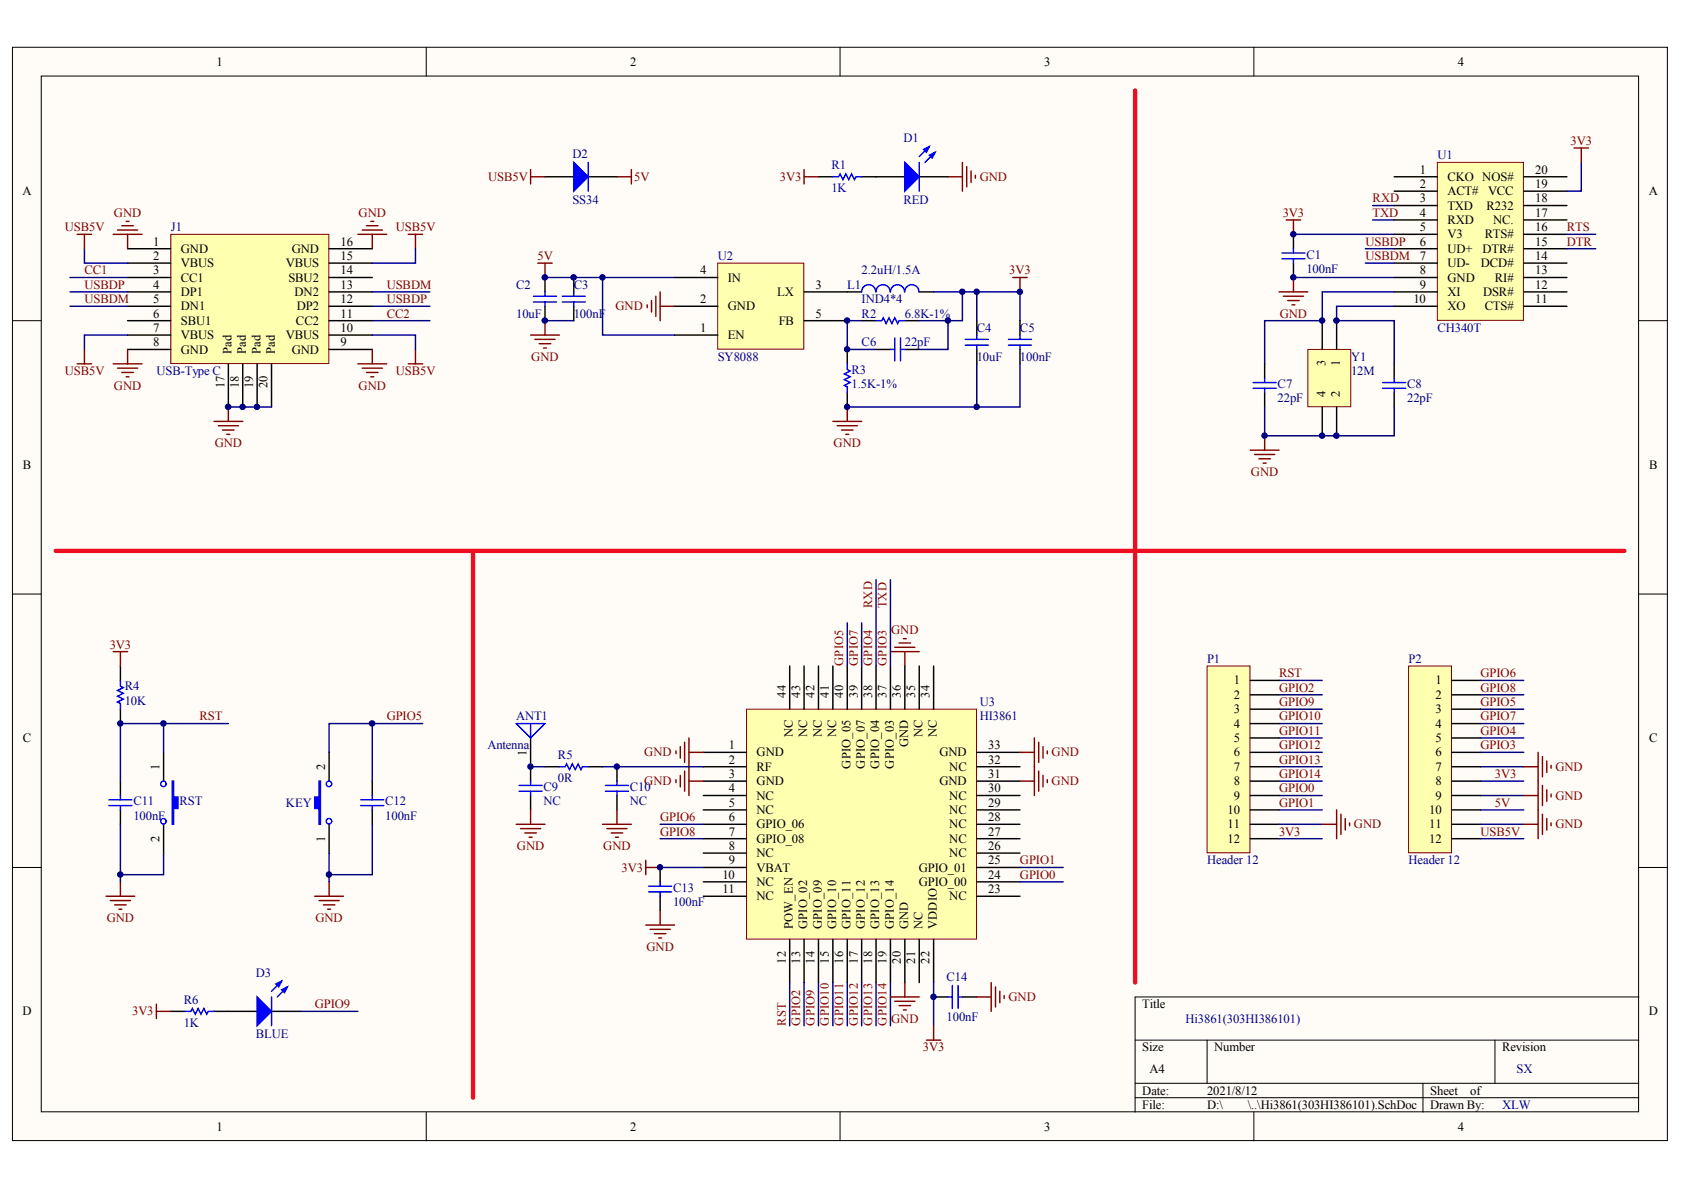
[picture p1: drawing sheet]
<svg xmlns="http://www.w3.org/2000/svg" width="297mm" height="210mm" viewBox="0 0 297 210" stroke-linecap="round" stroke-linejoin="round" font-family="sans-serif">
<defs><g id="words">
<g font-size="2.2">
<text x="38.2" y="11.6">1</text>
<text x="111.2" y="11.6">2</text>
<text x="184.2" y="11.6">3</text>
<text x="257.1" y="11.6">4</text>
<text x="3.9" y="34.4">A</text>
<text x="250.4" y="30.6">1</text>
<text x="250.4" y="33.2">2</text>
<text x="250.4" y="35.7">3</text>
<text x="255.3" y="31.9">CKO NOS#</text>
<text x="255.3" y="34.4">ACT#</text>
<text x="262.5" y="34.4">VCC</text>
<text x="270.8" y="35.7">18</text>
<text x="270.8" y="33.2">19</text>
<text x="270.8" y="30.6">20</text>
<text x="290.8" y="34.4">A</text>
<text x="250.4" y="38.2">4</text>
<text x="250.4" y="40.8">5</text>
<text x="255.3" y="37">TXD</text>
<text x="255.3" y="39.5">RXD</text>
<text x="262.2" y="37">R232</text>
<text x="263.4" y="39.5">NC.</text>
<text x="270.8" y="40.8">16</text>
<text x="270.8" y="38.2">17</text>
<text x="27" y="43.3">1</text>
<text x="27" y="45.9">2</text>
<text x="31.9" y="44.6">GND</text>
<text x="31.9" y="47.1">VBUS</text>
<text x="50.4" y="47.1">VBUS</text>
<text x="51.4" y="44.6">GND</text>
<text x="60.1" y="45.9">15</text>
<text x="60.1" y="43.3">16</text>
<text x="250.4" y="43.3">6</text>
<text x="250.4" y="45.9">7</text>
<text x="255.3" y="42.1">V3</text>
<text x="255.3" y="44.6">UD+</text>
<text x="255.3" y="47.1">UD-</text>
<text x="261.2" y="47.1">DCD#</text>
<text x="261.5" y="44.6">DTR#</text>
<text x="261.9" y="42.1">RTS#</text>
<text x="270.8" y="45.9">14</text>
<text x="270.8" y="43.3">15</text>
<text x="27" y="48.4">3</text>
<text x="27" y="50.9">4</text>
<text x="27" y="53.5">5</text>
<text x="31.9" y="49.7">CC1</text>
<text x="31.9" y="52.2">DP1</text>
<text x="50.9" y="49.7">SBU2</text>
<text x="52" y="52.2">DN2</text>
<text x="60.1" y="53.5">12</text>
<text x="60.1" y="50.9">13</text>
<text x="60.1" y="48.4">14</text>
<text x="123.5" y="53.5">2</text>
<text x="123.5" y="48.4">4</text>
<text x="128.4" y="49.7">IN</text>
<text x="137.1" y="52.2">LX</text>
<text x="143.9" y="50.9">3</text>
<text x="249.3" y="53.5">10</text>
<text x="250.4" y="48.4">8</text>
<text x="250.4" y="50.9">9</text>
<text x="255.3" y="49.7">GND</text>
<text x="255.3" y="52.2">XI</text>
<text x="261.6" y="52.2">DSR#</text>
<text x="263.7" y="49.7">RI#</text>
<text x="270.8" y="53.5">11</text>
<text x="270.8" y="50.9">12</text>
<text x="270.8" y="48.4">13</text>
<text x="27" y="56">6</text>
<text x="27" y="58.6">7</text>
<text x="31.9" y="54.7">DN1</text>
<text x="31.9" y="57.3">SBU1</text>
<text x="31.9" y="59.8">VBUS</text>
<text x="50.4" y="59.8">VBUS</text>
<text x="52.2" y="57.3">CC2</text>
<text x="52.3" y="54.7">DP2</text>
<text x="60.1" y="58.6">10</text>
<text x="60.1" y="56">11</text>
<text x="123.5" y="58.6">1</text>
<text x="128.4" y="59.8">EN</text>
<text x="128.4" y="54.7">GND</text>
<text x="137.4" y="57.3">FB</text>
<text x="143.9" y="56">5</text>
<text x="255.3" y="54.7">XO</text>
<text x="261.9" y="54.7">CTS#</text>
<text x="27" y="61.1">8</text>
<text x="31.9" y="62.4">GND</text>
<text x="40.8" y="62.4" transform="rotate(-90 40.8 62.4)">Pad</text>
<text x="43.4" y="62.4" transform="rotate(-90 43.4 62.4)">Pad</text>
<text x="45.9" y="62.4" transform="rotate(-90 45.9 62.4)">Pad</text>
<text x="48.5" y="62.4" transform="rotate(-90 48.5 62.4)">Pad</text>
<text x="51.4" y="62.4">GND</text>
<text x="60.1" y="61.1">9</text>
<text x="233.8" y="64.6" transform="rotate(-90 233.8 64.6)">3</text>
<text x="236.3" y="64.6" transform="rotate(-90 236.3 64.6)">1</text>
<text x="39.6" y="68.5" transform="rotate(-90 39.6 68.5)">17</text>
<text x="42.1" y="68.5" transform="rotate(-90 42.1 68.5)">18</text>
<text x="44.7" y="68.5" transform="rotate(-90 44.7 68.5)">19</text>
<text x="47.2" y="68.5" transform="rotate(-90 47.2 68.5)">20</text>
<text x="233.8" y="70" transform="rotate(-90 233.8 70)">4</text>
<text x="236.3" y="70" transform="rotate(-90 236.3 70)">2</text>
<text x="4" y="82.7">B</text>
<text x="290.9" y="82.7">B</text>
<text x="138.6" y="123.1" transform="rotate(-90 138.6 123.1)">44</text>
<text x="141.1" y="123.1" transform="rotate(-90 141.1 123.1)">43</text>
<text x="143.7" y="123.1" transform="rotate(-90 143.7 123.1)">42</text>
<text x="146.2" y="123.1" transform="rotate(-90 146.2 123.1)">41</text>
<text x="148.7" y="123.1" transform="rotate(-90 148.7 123.1)">40</text>
<text x="151.3" y="123.1" transform="rotate(-90 151.3 123.1)">39</text>
<text x="153.8" y="123.1" transform="rotate(-90 153.8 123.1)">38</text>
<text x="156.4" y="123.1" transform="rotate(-90 156.4 123.1)">37</text>
<text x="158.9" y="123.1" transform="rotate(-90 158.9 123.1)">36</text>
<text x="161.4" y="123.1" transform="rotate(-90 161.4 123.1)">35</text>
<text x="164" y="123.1" transform="rotate(-90 164 123.1)">34</text>
<text x="217.7" y="120.7">1</text>
<text x="217.7" y="123.3">2</text>
<text x="217.7" y="125.8">3</text>
<text x="253.2" y="120.7">1</text>
<text x="253.2" y="123.3">2</text>
<text x="253.2" y="125.8">3</text>
<text x="4" y="130.9">C</text>
<text x="139.9" y="130" transform="rotate(-90 139.9 130)">NC</text>
<text x="142.4" y="130" transform="rotate(-90 142.4 130)">NC</text>
<text x="144.9" y="130" transform="rotate(-90 144.9 130)">NC</text>
<text x="147.5" y="130" transform="rotate(-90 147.5 130)">NC</text>
<text x="160.2" y="131.8" transform="rotate(-90 160.2 131.8)">GND</text>
<text x="162.7" y="130" transform="rotate(-90 162.7 130)">NC</text>
<text x="165.3" y="130" transform="rotate(-90 165.3 130)">NC</text>
<text x="217.7" y="128.4">4</text>
<text x="217.7" y="130.9">5</text>
<text x="253.2" y="128.4">4</text>
<text x="253.2" y="130.9">5</text>
<text x="290.9" y="130.9">C</text>
<text x="28.2" y="135.8" transform="rotate(-90 28.2 135.8)">1</text>
<text x="57.4" y="135.8" transform="rotate(-90 57.4 135.8)">2</text>
<text x="92.9" y="133.3" transform="rotate(-90 92.9 133.3)">1</text>
<text x="128.6" y="132.2">1</text>
<text x="128.6" y="134.7">2</text>
<text x="128.6" y="137.2">3</text>
<text x="133.5" y="133.4">GND</text>
<text x="133.5" y="136">RF</text>
<text x="150" y="135.6" transform="rotate(-90 150 135.6)">GPIO_05</text>
<text x="152.6" y="135.6" transform="rotate(-90 152.6 135.6)">GPIO_07</text>
<text x="155.1" y="135.6" transform="rotate(-90 155.1 135.6)">GPIO_04</text>
<text x="157.6" y="135.6" transform="rotate(-90 157.6 135.6)">GPIO_03</text>
<text x="165.7" y="133.4">GND</text>
<text x="167.4" y="136">NC</text>
<text x="174.3" y="137.2">31</text>
<text x="174.3" y="134.7">32</text>
<text x="174.3" y="132.2">33</text>
<text x="217.7" y="133.4">6</text>
<text x="217.7" y="136">7</text>
<text x="253.2" y="133.4">6</text>
<text x="253.2" y="136">7</text>
<text x="128.6" y="139.8">4</text>
<text x="128.6" y="142.3">5</text>
<text x="133.5" y="138.5">GND</text>
<text x="133.5" y="141">NC</text>
<text x="133.5" y="143.6">NC</text>
<text x="165.7" y="138.5">GND</text>
<text x="167.4" y="143.6">NC</text>
<text x="167.4" y="141">NC</text>
<text x="174.3" y="142.3">29</text>
<text x="174.3" y="139.8">30</text>
<text x="216.5" y="143.6">10</text>
<text x="217.7" y="138.5">8</text>
<text x="217.7" y="141">9</text>
<text x="252.1" y="143.6">10</text>
<text x="253.2" y="138.5">8</text>
<text x="253.2" y="141">9</text>
<text x="28.2" y="148.6" transform="rotate(-90 28.2 148.6)">2</text>
<text x="57.4" y="148.6" transform="rotate(-90 57.4 148.6)">1</text>
<text x="128.6" y="144.8">6</text>
<text x="128.6" y="147.4">7</text>
<text x="128.6" y="149.9">8</text>
<text x="133.5" y="146.1">GPIO_06</text>
<text x="133.5" y="148.7">GPIO_08</text>
<text x="167.4" y="148.7">NC</text>
<text x="167.4" y="146.1">NC</text>
<text x="174.3" y="149.9">26</text>
<text x="174.3" y="147.4">27</text>
<text x="174.3" y="144.8">28</text>
<text x="216.5" y="146.1">11</text>
<text x="216.5" y="148.7">12</text>
<text x="252.1" y="146.1">11</text>
<text x="252.1" y="148.7">12</text>
<text x="127.4" y="155">10</text>
<text x="128.6" y="152.5">9</text>
<text x="133.5" y="151.2">NC</text>
<text x="133.5" y="153.7">VBAT</text>
<text x="162.1" y="153.7">GPIO_01</text>
<text x="167.4" y="151.2">NC</text>
<text x="174.3" y="155">24</text>
<text x="174.3" y="152.5">25</text>
<text x="127.4" y="157.5">11</text>
<text x="133.5" y="156.3">NC</text>
<text x="133.5" y="158.8">NC</text>
<text x="162.1" y="156.3">GPIO_00</text>
<text x="167.4" y="158.8">NC</text>
<text x="174.3" y="157.5">23</text>
<text x="139.9" y="163.9" transform="rotate(-90 139.9 163.9)">POW_EN</text>
<text x="142.4" y="163.9" transform="rotate(-90 142.4 163.9)">GPIO_02</text>
<text x="144.9" y="163.9" transform="rotate(-90 144.9 163.9)">GPIO_09</text>
<text x="147.5" y="163.9" transform="rotate(-90 147.5 163.9)">GPIO_10</text>
<text x="150" y="163.9" transform="rotate(-90 150 163.9)">GPIO_11</text>
<text x="152.6" y="163.9" transform="rotate(-90 152.6 163.9)">GPIO_12</text>
<text x="155.1" y="163.9" transform="rotate(-90 155.1 163.9)">GPIO_13</text>
<text x="157.6" y="163.9" transform="rotate(-90 157.6 163.9)">GPIO_14</text>
<text x="160.2" y="163.9" transform="rotate(-90 160.2 163.9)">GND</text>
<text x="162.7" y="163.9" transform="rotate(-90 162.7 163.9)">NC</text>
<text x="165.3" y="163.9" transform="rotate(-90 165.3 163.9)">VDDIO</text>
<text x="138.6" y="170" transform="rotate(-90 138.6 170)">12</text>
<text x="141.1" y="170" transform="rotate(-90 141.1 170)">13</text>
<text x="143.7" y="170" transform="rotate(-90 143.7 170)">14</text>
<text x="146.2" y="170" transform="rotate(-90 146.2 170)">15</text>
<text x="148.7" y="170" transform="rotate(-90 148.7 170)">16</text>
<text x="151.3" y="170" transform="rotate(-90 151.3 170)">17</text>
<text x="153.8" y="170" transform="rotate(-90 153.8 170)">18</text>
<text x="156.4" y="170" transform="rotate(-90 156.4 170)">19</text>
<text x="158.9" y="170" transform="rotate(-90 158.9 170)">20</text>
<text x="161.4" y="170" transform="rotate(-90 161.4 170)">21</text>
<text x="164" y="170" transform="rotate(-90 164 170)">22</text>
<text x="3.9" y="179.1">D</text>
<text x="201.5" y="177.8">Title</text>
<text x="290.8" y="179.1">D</text>
<text x="201.5" y="185.5">Size</text>
<text x="214.2" y="185.5">Number</text>
<text x="265" y="185.5">Revision</text>
<text x="202.8" y="189.3">A4</text>
<text x="201.5" y="193.1">Date:</text>
<text x="201.5" y="195.6">File:</text>
<text x="212.9" y="193.1">2021/8/12</text>
<text x="212.9" y="195.6">D:\</text>
<text x="220.1" y="195.6">\..\Hi3861(303HI386101).SchDoc</text>
<text x="252.3" y="193.1">Sheet</text>
<text x="252.3" y="195.6">Drawn By:</text>
<text x="259.3" y="193.1">of</text>
<text x="38.2" y="199.4">1</text>
<text x="111.2" y="199.4">2</text>
<text x="184.2" y="199.4">3</text>
<text x="257.1" y="199.4">4</text>
</g>
<g font-size="2.2" fill="#000080">
<text x="101" y="27.8">D2</text>
<text x="146.7" y="29.9">R1</text>
<text x="159.3" y="25">D1</text>
<text x="253.5" y="28.1">U1</text>
<text x="101" y="36">SS34</text>
<text x="146.7" y="33.9">1K</text>
<text x="159.3" y="36">RED</text>
<text x="30.1" y="40.8">J1</text>
<text x="126.6" y="45.9">U2</text>
<text x="230.4" y="45.6">C1</text>
<text x="91.1" y="50.9">C2</text>
<text x="101.2" y="50.9">C3</text>
<text x="149.4" y="50.9">L1</text>
<text x="152" y="53.5">IND4*4</text>
<text x="152" y="48.4">2.2uH/1.5A</text>
<text x="230.4" y="48.1">100nF</text>
<text x="91.1" y="56">10uF</text>
<text x="101.2" y="56">100nF</text>
<text x="152" y="56">R2</text>
<text x="159.6" y="56">6.8K-1%</text>
<text x="172.3" y="58.6">C4</text>
<text x="179.9" y="58.6">C5</text>
<text x="253.5" y="58.6">CH340T</text>
<text x="126.6" y="63.6">SY8088</text>
<text x="150.2" y="65.9">R3</text>
<text x="152" y="61.1">C6</text>
<text x="159.6" y="61.1">22pF</text>
<text x="172.3" y="63.6">10uF</text>
<text x="179.9" y="63.6">100nF</text>
<text x="238.3" y="63.6">Y1</text>
<text x="27.6" y="66.2">USB-Type C</text>
<text x="150.2" y="68.5">1.5K-1%</text>
<text x="225.4" y="68.5">C7</text>
<text x="225.4" y="71">22pF</text>
<text x="238.3" y="66.2">12M</text>
<text x="248.2" y="68.5">C8</text>
<text x="248.2" y="71">22pF</text>
<text x="212.9" y="116.9">P1</text>
<text x="248.5" y="116.9">P2</text>
<text x="22" y="121.8">R4</text>
<text x="22" y="124.3">10K</text>
<text x="172.8" y="124.5">U3</text>
<text x="91.1" y="127.1">ANT1</text>
<text x="172.8" y="127.1">HI3861</text>
<text x="86" y="132.2">Antenna</text>
<text x="98.4" y="133.9">R5</text>
<text x="98.4" y="138">0R</text>
<text x="23.5" y="142.1">C11</text>
<text x="31.6" y="142.1">RST</text>
<text x="50.4" y="142.3">KEY</text>
<text x="68" y="142.1">C12</text>
<text x="95.9" y="139.5">C9</text>
<text x="95.9" y="142.1">NC</text>
<text x="111.1" y="139.5">C10</text>
<text x="111.1" y="142.1">NC</text>
<text x="23.5" y="144.6">100nF</text>
<text x="68" y="144.6">100nF</text>
<text x="212.9" y="152.5">Header 12</text>
<text x="248.5" y="152.5">Header 12</text>
<text x="118.7" y="157.3">C13</text>
<text x="118.7" y="159.8">100nF</text>
<text x="45.1" y="172.3">D3</text>
<text x="167" y="173">C14</text>
<text x="32.4" y="177.1">R6</text>
<text x="32.4" y="181.1">1K</text>
<text x="45.1" y="183.2">BLUE</text>
<text x="167" y="180.1">100nF</text>
<text x="209.1" y="180.4">Hi3861(303HI386101)</text>
<text x="267.5" y="189.3">SX</text>
<text x="265" y="195.6">XLW</text>
</g>
<g font-size="2.2" fill="#800000">
<text x="277" y="25.6">3V3</text>
<text x="86.1" y="31.9">USB5V</text>
<text x="111.9" y="31.9">5V</text>
<text x="137.6" y="31.9">3V3</text>
<text x="172.8" y="31.9">GND</text>
<text x="242.1" y="35.7">RXD</text>
<text x="11.4" y="40.8">USB5V</text>
<text x="20.1" y="38.2">GND</text>
<text x="63.3" y="38.2">GND</text>
<text x="69.8" y="40.8">USB5V</text>
<text x="226.3" y="38.2">3V3</text>
<text x="242.1" y="38.2">TXD</text>
<text x="276.4" y="40.8">RTS</text>
<text x="94.8" y="45.9">5V</text>
<text x="240.8" y="43.3">USBDP</text>
<text x="240.8" y="45.9">USBDM</text>
<text x="276.4" y="43.3">DTR</text>
<text x="14.9" y="48.4">CC1</text>
<text x="14.9" y="50.9">USBDP</text>
<text x="14.9" y="53.5">USBDM</text>
<text x="68.2" y="50.9">USBDM</text>
<text x="68.2" y="53.5">USBDP</text>
<text x="178" y="48.4">3V3</text>
<text x="68.2" y="56">CC2</text>
<text x="108.6" y="54.7">GND</text>
<text x="225.7" y="56">GND</text>
<text x="93.7" y="63.6">GND</text>
<text x="11.4" y="66.2">USB5V</text>
<text x="20.1" y="68.7">GND</text>
<text x="63.3" y="68.7">GND</text>
<text x="69.8" y="66.2">USB5V</text>
<text x="37.9" y="78.9">GND</text>
<text x="147" y="78.9">GND</text>
<text x="220.7" y="83.9">GND</text>
<text x="153.8" y="107.3" transform="rotate(-90 153.8 107.3)">RXD</text>
<text x="156.4" y="107.3" transform="rotate(-90 156.4 107.3)">TXD</text>
<text x="157.2" y="111.9">GND</text>
<text x="19.4" y="114.4">3V3</text>
<text x="148.7" y="117.5" transform="rotate(-90 148.7 117.5)">GPIO5</text>
<text x="151.3" y="117.5" transform="rotate(-90 151.3 117.5)">GPIO7</text>
<text x="153.8" y="117.5" transform="rotate(-90 153.8 117.5)">GPIO4</text>
<text x="156.4" y="117.5" transform="rotate(-90 156.4 117.5)">GPIO3</text>
<text x="225.6" y="119.5">RST</text>
<text x="261.2" y="119.5">GPIO6</text>
<text x="225.6" y="122">GPIO2</text>
<text x="225.6" y="124.5">GPIO9</text>
<text x="261.2" y="124.5">GPIO5</text>
<text x="261.2" y="122">GPIO8</text>
<text x="35.2" y="127.1">RST</text>
<text x="68.2" y="127.1">GPIO5</text>
<text x="225.6" y="127.1">GPIO10</text>
<text x="225.6" y="129.6">GPIO11</text>
<text x="261.2" y="127.1">GPIO7</text>
<text x="261.2" y="129.6">GPIO4</text>
<text x="113.6" y="133.4">GND</text>
<text x="185.5" y="133.4">GND</text>
<text x="225.6" y="132.2">GPIO12</text>
<text x="225.6" y="134.7">GPIO13</text>
<text x="225.6" y="137.2">GPIO14</text>
<text x="261.2" y="132.2">GPIO3</text>
<text x="263.7" y="137.2">3V3</text>
<text x="274.4" y="136">GND</text>
<text x="113.6" y="138.5">GND</text>
<text x="185.5" y="138.5">GND</text>
<text x="225.6" y="139.8">GPIO0</text>
<text x="225.6" y="142.3">GPIO1</text>
<text x="263.7" y="142.3">5V</text>
<text x="274.4" y="141">GND</text>
<text x="91.2" y="149.9">GND</text>
<text x="106.4" y="149.9">GND</text>
<text x="116.4" y="144.8">GPIO6</text>
<text x="116.4" y="147.4">GPIO8</text>
<text x="225.6" y="147.4">3V3</text>
<text x="238.8" y="146.1">GND</text>
<text x="261.2" y="147.4">USB5V</text>
<text x="274.4" y="146.1">GND</text>
<text x="109.6" y="153.7">3V3</text>
<text x="179.9" y="155">GPIO0</text>
<text x="179.9" y="152.5">GPIO1</text>
<text x="18.8" y="162.6">GND</text>
<text x="55.6" y="162.6">GND</text>
<text x="114" y="167.7">GND</text>
<text x="23.3" y="179.1">3V3</text>
<text x="55.5" y="177.8">GPIO9</text>
<text x="177.9" y="176.6">GND</text>
<text x="138.6" y="180.9" transform="rotate(-90 138.6 180.9)">RST</text>
<text x="141.1" y="180.9" transform="rotate(-90 141.1 180.9)">GPIO2</text>
<text x="143.7" y="180.9" transform="rotate(-90 143.7 180.9)">GPIO9</text>
<text x="146.2" y="180.9" transform="rotate(-90 146.2 180.9)">GPIO10</text>
<text x="148.7" y="180.9" transform="rotate(-90 148.7 180.9)">GPIO11</text>
<text x="151.3" y="180.9" transform="rotate(-90 151.3 180.9)">GPIO12</text>
<text x="153.8" y="180.9" transform="rotate(-90 153.8 180.9)">GPIO13</text>
<text x="156.4" y="180.9" transform="rotate(-90 156.4 180.9)">GPIO14</text>
<text x="157.2" y="180.4">GND</text>
<text x="162.8" y="185.5">3V3</text>
</g>
</g></defs>
<g fill="#fffcf8" stroke="#000" stroke-width=".18">
<path d="M2.2 8.3h291.9v192.9h-291.9z"/>
<path d="M7.3 13.4h281.7v182.7h-281.7z"/>
</g>
<g fill="none" stroke="#000" stroke-width=".18">
<path d="M75.2 8.3v5.1M148.2 8.3v5.1M221.2 8.3v5.1M2.2 56.6h5.1M289.1 56.6h5.1M2.2 104.8h5.1M289.1 104.8h5.1M2.2 153h5.1M289.1 153h5.1M289.1 175.9h-88.9v20.3M75.2 196.2v5M148.2 196.2v5"/>
<path d="M200.2 183.5h88.9M200.2 191.1h88.9M200.2 193.6h88.9M212.9 183.5v7.6M221.2 196.2v5M251 191.1v5.1M263.7 183.5v7.6"/>
</g>
<path d="M242.1 36.3h3.8M242.1 38.8h3.8" fill="none" stroke="#000080" stroke-width=".25"/>
<path d="M223.1 64.2v2.5M223.1 69.3v2.5M245.9 64.2v2.5M245.9 69.3v2.5" fill="none" stroke="#000" stroke-width=".25"/>
<path d="M221 67.5h4.1M221 68.5h4.1M223.1 66.7v.8M223.1 68.5v.8M243.9 67.5h4.1M243.9 68.5h4.1M245.9 66.7v.8M245.9 68.5v.8" fill="none" stroke="#00f" stroke-width=".25"/>
<path d="M253.5 28.6h15.2v27.9h-15.2z" fill="#ffffb0" stroke="#800000" stroke-width=".18"/>
<g fill="none" stroke="#000" stroke-width=".25">
<path d="M245.9 31.2h7.6M245.9 33.7h7.6M245.9 36.3h7.6M245.9 38.8h7.6M268.8 31.2h7.6M268.8 33.7h7.6M268.8 36.3h7.6M268.8 38.8h7.6M228.1 41.3v2.6M228.1 46.4v2.5M245.9 41.3h7.6M245.9 43.9h7.6"/>
<path d="M245.9 46.4h7.6M245.9 48.9h7.6M245.9 51.5h7.6M245.9 54h7.6M268.8 41.3h7.6M268.8 43.9h7.6M268.8 46.4h7.6M268.8 48.9h7.6M268.8 51.5h7.6M268.8 54h7.6"/>
</g>
<path d="M225.6 51.5h5.1M226.4 52.2h3.5M227.1 53h2.1M227.9 53.8h.5M228.1 48.9v2.6M220.5 79.4h5.1M223.1 76.9v2.5M221.3 80.2h3.5M222.1 80.9h2M222.8 81.7h.5" fill="none" stroke="#800000" stroke-width=".25"/>
<path d="M226.1 45.6h4.1M226.1 44.6h4.1M228.1 43.9v.7M228.1 45.6v.8" fill="none" stroke="#00f" stroke-width=".25"/>
<path d="M278.9 28.6v5.1h-2.5M228.1 41.3h17.8" fill="none" stroke="#000080" stroke-width=".25"/>
<path d="M230.7 61.6h7.6v10.1h-7.6z" fill="#ffffb0" stroke="#800000" stroke-width=".18"/>
<g fill="none" stroke="#000" stroke-width=".25">
<path d="M233.2 56.6v5M235.8 56.6v5M233.2 71.8v5.1M235.8 71.8v5.1M21.2 117.5v2.5M21.2 125.1v2.5M21.2 137.8v2.5M28.9 132.7v5.1M58.1 132.7v5.1M65.7 137.8v2.5M21.2 142.9v2.5M28.9 145.4v5.1"/>
<path d="M58.1 145.4v5.1M65.7 142.9v2.5"/>
</g>
<g fill="none" stroke="#000080" stroke-width=".25">
<path d="M228.1 48.9h17.8M245.9 54h-10.1v2.6h10.1v7.6M245.9 51.5h-12.7v5.1h-10.1v7.6M276.4 41.3h5.1M276.4 43.9h5.1M223.1 71.8v5.1h22.8v-5.1M28.9 127.6v5.1M40.3 127.6h-19.1v10.2M65.7 127.6v10.2M74.6 127.6h-16.5v5.1M21.2 145.4v10.2M28.9 150.5v3.8h-7.7"/>
<path d="M58.1 150.5v5.1M65.7 145.4v8.9h-7.6"/>
</g>
<g fill="none" stroke="#800000" stroke-width=".25">
<path d="M277.7 26.1h2.5M278.9 26.1v2.5M20 114.9h2.5M21.2 114.9v2.6M18.7 158.1h5.1M19.5 158.8h3.5M20.2 159.6h2.1M21.2 155.6v2.5M55.5 158.1h5.1M56.3 158.8h3.5M57 159.6h2.1M58.1 155.6v2.5"/>
<path d="M21 160.4h.5M57.8 160.4h.5"/>
</g>
<g fill="#00f" stroke="#00f" stroke-width=".25">
<path d="M56.3 137.8h.2v7.6h-.2v-2.8h-.8v-2h.8z" fill-rule="evenodd"/>
<path d="M30.4 137.8h.2v2.8h.8v2h-.8v2.8h-.2z" fill-rule="evenodd"/>
</g>
<g fill="none" stroke="#00f" stroke-width=".25">
<path d="M21.2 120v1l.5 .3-1 .5 1 .5-1 .5 1 .5-1 .5 .5 .3v1M19.2 141.1h4.1M19.2 142.1h4.1M21.2 140.3v.8M21.2 142.1v.8M63.6 141.1h4.1M63.6 142.1h4.1M65.7 140.3v.8M65.7 142.1v.8"/>
<circle cx="28.8" cy="138.3" r=".48"/>
<circle cx="58" cy="138.3" r=".48"/>
<circle cx="28.8" cy="144.9" r=".48"/>
<circle cx="58" cy="144.9" r=".48"/>
</g>
<path d="M126.6 46.4h15.2v15.2h-15.2z" fill="#ffffb0" stroke="#800000" stroke-width=".18"/>
<g fill="none" stroke="#000" stroke-width=".25">
<path d="M96.1 48.9v2.6M96.1 54v2.6M101.2 48.9v2.6M101.2 54v2.6M119 59.1h7.6M119 54h7.6M119 48.9h7.6M141.8 51.5h10.2M141.8 56.6h7.6M152 56.6h2.5M159.6 56.6h2.5M162.1 51.5h2.6"/>
<path d="M172.3 56.6v2.5M179.9 56.6v2.5M149.4 61.6v2.6M149.4 69.3v2.5M154.5 61.6h2.6M159.6 61.6h2.5M172.3 61.6v2.6M179.9 61.6v2.6"/>
</g>
<g fill="none" stroke="#00f" stroke-width=".25">
<path d="M94.1 52.2h4.1M94.1 53.3h4.1M96.1 51.5v.7M96.1 53.3v.7M99.2 52.2h4M99.2 53.3h4M101.2 51.5v.7M101.2 53.3v.7M154.5 51.5a1.24 1.24 0 0 0-1.3-1.3 1.24 1.24 0 0 0-1.2 1.3M154.5 56.6h1l.3-.5 .5 1 .5-1 .5 1 .5-1 .5 1 .3-.5h1M157 51.5a1.26 1.26 0 0 0-1.2-1.3 1.26 1.26 0 0 0-1.3 1.3M157.8 59.6v4.1"/>
<path d="M158.8 59.6v4.1M159.6 51.5a1.24 1.24 0 0 0-1.3-1.3 1.24 1.24 0 0 0-1.2 1.3M162.1 51.5a1.26 1.26 0 0 0-1.3-1.3 1.26 1.26 0 0 0-1.2 1.3M170.3 59.9h4M172.3 59.1v.8M177.9 59.9h4M179.9 59.1v.8M149.4 64.2v1l.6 .2-1.1 .6 1.1 .5-1.1 .5 1.1 .5-1.1 .5 .5 .2v1.1M157.1 61.6h.7M158.8 61.6h.8M170.3 60.9h4M172.3 60.9v.7"/>
<path d="M177.9 60.9h4M179.9 60.9v.7"/>
</g>
<g fill="none" stroke="#800000" stroke-width=".25">
<path d="M93.6 59.1h5.1M94.4 59.9h3.5M94.9 46.4h2.5M96.1 46.4v2.5M96.1 56.6v2.5M114.2 53.8v.5M114.9 53v2M115.7 52.2v3.6M116.4 51.5v5.1M116.4 54h2.6M178.6 48.9h2.6M179.9 48.9v2.6"/>
<path d="M95.1 60.6h2M95.9 61.4h.5M146.9 74.3h5.1M147.7 75.1h3.5M148.4 75.9h2.1M149.2 76.6h.5M149.4 71.8v2.5"/>
</g>
<path d="M96.1 48.9h22.9M96.1 56.6h5.1M152 56.6h-2.6v5h5.1M164.7 51.5h15.2v5.1M167.2 56.6v5h-5.1M169.8 51.5v5.1h-7.7M172.3 51.5v5.1M172.3 64.2v7.6M179.9 64.2v7.6h-30.5" fill="none" stroke="#000080" stroke-width=".25"/>
<path d="M131.7 125.1h40.5v40.6h-40.5z" fill="#ffffb0" stroke="#800000" stroke-width=".18"/>
<g fill="none" stroke="#000" stroke-width=".25">
<path d="M139.3 117.5v7.6M141.8 117.5v7.6M144.4 117.5v7.6M146.9 117.5v7.6M149.4 117.5v7.6M152 117.5v7.6M154.5 117.5v7.6M157.1 117.5v7.6M159.6 117.5v7.6M162.1 117.5v7.6M164.7 117.5v7.6M93.6 135.2v2.6"/>
<path d="M96.1 135.2h2.6M103.7 135.2h2.6M108.8 135.2v2.6M124.1 132.7h7.6M124.1 135.2h7.6M124.1 137.8h7.6M172.3 132.7h7.6M172.3 135.2h7.6M172.3 137.8h7.6M93.6 140.3v2.6M108.8 140.3v2.6M124.1 140.3h7.6"/>
<path d="M124.1 142.9h7.6M124.1 145.4h7.6M124.1 147.9h7.6M124.1 150.5h7.6M124.1 153h7.6M124.1 155.6h7.6M124.1 158.1h7.6M172.3 140.3h7.6M172.3 142.9h7.6M172.3 145.4h7.6M172.3 147.9h7.6M172.3 150.5h7.6"/>
<path d="M172.3 153h7.6M172.3 155.6h7.6M172.3 158.1h7.6M139.3 165.7v7.6M141.8 165.7v7.6M144.4 165.7v7.6M146.9 165.7v7.6M149.4 165.7v7.6M152 165.7v7.6M154.5 165.7v7.6M157.1 165.7v7.6M159.6 165.7v7.6"/>
<path d="M162.1 165.7v7.6M164.7 165.7v7.6"/>
</g>
<g fill="none" stroke="#000080" stroke-width=".25">
<path d="M106.3 48.9v10.2h12.7M149.4 109.9v7.6M152 109.9v7.6M93.6 135.2h2.5M106.3 135.2h17.8M116.4 153h7.7M116.4 145.4h7.7M116.4 147.9h7.7M179.9 153h7.6M179.9 155.6h7.6M141.8 173.3v7.6M144.4 173.3v7.6"/>
<path d="M146.9 173.3v7.6M149.4 173.3v7.6M152 173.3v7.6M154.5 173.3v7.6M157.1 173.3v7.6M164.7 173.3v7.6"/>
</g>
<g fill="none" stroke="#800000" stroke-width=".25">
<path d="M119.2 132.5v.5M119.2 137.5v.5M120 131.7v2M120 136.8v2M120.8 130.9v3.6M120.8 136v3.6M121.5 132.7h2.6M121.5 137.8h2.6M121.5 130.2v10.1M179.9 132.7h2.6M179.9 137.8h2.6M182.5 130.2v10.1"/>
<path d="M183.2 130.9v3.6M183.2 136v3.6M184 131.7v2M184 136.8v2M184.7 132.5v.5M184.7 137.5v.5M91.1 145.4h5M91.8 146.2h3.6M92.6 146.9h2M93.3 147.7h.5M93.6 142.9v2.5M106.3 145.4h5.1"/>
<path d="M107 146.2h3.6M107.8 146.9h2M108.6 147.7h.5M108.8 142.9v2.5M157.1 175.9h5M157.8 176.6h3.6M158.6 177.4h2M159.3 178.1h.6M159.6 173.3v2.6"/>
</g>
<path d="M91.6 139.6h4M91.6 138.5h4M93.6 137.8v.7M93.6 139.6v.7M98.7 135.2h1l.2-.5 .5 1.1 .6-1.1 .5 1.1 .5-1.1 .5 1.1 .2-.6h1M106.8 139.6h4.1M106.8 138.5h4.1M108.8 137.8v.7M108.8 139.6v.7" fill="none" stroke="#00f" stroke-width=".25"/>
<path d="M30.1 41.3h27.9v22.8h-27.9z" fill="#ffffb0" stroke="#800000" stroke-width=".18"/>
<g fill="none" stroke="#000" stroke-width=".25">
<path d="M96.1 31.2h5.1M103.7 31.2h5.1M144.4 31.2h2.5M152 31.2h7.6M162.1 31.2h5.1M22.5 43.9h7.6M22.5 46.4h7.6M22.5 48.9h7.6M22.5 51.5h7.6M22.5 54h7.6M22.5 56.6h7.6M22.5 59.1h7.6"/>
<path d="M58.1 43.9h7.6M58.1 46.4h7.6M58.1 48.9h7.6M58.1 51.5h7.6M58.1 54h7.6M58.1 56.6h7.6M58.1 59.1h7.6M22.5 61.6h7.6M40.3 64.2v7.6M42.8 64.2v7.6M45.4 64.2v7.6M47.9 64.2v7.6"/>
<path d="M58.1 61.6h7.6M93.6 130.2v5M116.4 153v2.6M116.4 158.1v2.5M30.1 178.4h2.6M37.7 178.4h7.7M47.9 178.4h5.1M164.7 175.9h2.5M169.8 175.9h2.5"/>
</g>
<g fill="none" stroke="#000080" stroke-width=".25">
<path d="M12.4 48.9h10.1M12.4 51.5h10.1M12.4 54h10.1M14.9 43.9v2.5h7.6M22.5 59.1h-7.6v2.5M65.7 59.1h7.6v2.5M65.7 51.5h10.1M65.7 54h10.1M65.7 56.6h10.1M73.3 43.9v2.5h-7.6M240.8 43.9h5.1M240.8 46.4h5.1"/>
<path d="M40.3 71.8h7.6M154.5 102.2v15.3M157.1 102.2v15.3M225.6 120h7.6M225.6 122.6h7.6M225.6 125.1h7.6M225.6 127.6h7.6M225.6 130.2h7.6M225.6 132.7h7.6M225.6 135.2h7.6M225.6 137.8h7.6M261.2 120h7.6"/>
<path d="M261.2 122.6h7.6M261.2 125.1h7.6M261.2 127.6h7.6M261.2 130.2h7.6M261.2 132.7h7.6M261.2 135.2h7.6M261.2 137.8h7.6M225.6 140.3h7.6M225.6 142.9h7.6M261.2 140.3h7.6M261.2 142.9h7.6M53 178.4h10.1"/>
<path d="M139.3 173.3v7.6"/>
</g>
<g fill="none" stroke="#800000" stroke-width=".25">
<path d="M21.5 39.8h2M22.3 39h.5M64.7 39.8h2M65.4 39h.5M93.6 29.9v2.6M93.6 31.2h2.5M108.8 31.2h2.6M111.4 29.9v2.6M141.8 31.2h2.6M141.8 29.9v2.6M167.2 31.2h2.6M169.8 28.6v5.1"/>
<path d="M170.5 29.4v3.6M171.3 30.2v2M172 30.9v.5M226.9 38.8h2.5M228.1 38.8v2.5M13.6 41.3h2.6M14.9 41.3v2.6M20 41.3h5M20.7 40.6h3.6M22.5 41.3v2.6M63.1 41.3h5.1M63.9 40.6h3.5"/>
<path d="M65.7 41.3v2.6M72 41.3h2.6M73.3 41.3v2.6M13.6 64.2h2.6M14.9 61.6v2.6M20 64.2h5M20.7 64.9h3.6M21.5 65.7h2M22.3 66.5h.5M22.5 61.6v2.6M37.7 74.3h5.1M38.5 75.1h3.6"/>
<path d="M39.3 75.9h2M40 76.6h.5M40.3 71.8v2.5M63.1 64.2h5.1M63.9 64.9h3.5M64.7 65.7h2M65.4 66.5h.5M65.7 61.6v2.6M72 64.2h2.6M73.3 61.6v2.6M157.1 114.9h5M157.8 114.2h3.6"/>
<path d="M158.6 113.4h2M159.3 112.7h.6M159.6 114.9v2.6M268.8 135.2h2.5M271.3 132.7v10.2M272.1 133.5v3.5M272.1 138.5v3.6M272.8 134.2v2.1M272.8 139.3v2M273.6 135v.5M113.9 151.7v2.6M113.9 153h2.5"/>
<path d="M268.8 140.3h2.5M273.6 140.1v.5M27.6 177.1v2.6M27.6 178.4h2.5M113.9 163.2h5.1M114.7 163.9h3.5M115.4 164.7h2.1M116.2 165.4h.5M116.4 160.6v2.6M172.3 175.9h2.5M174.8 173.3v5.1M175.6 174.1v3.5"/>
<path d="M176.4 174.8v2.1M177.1 175.6v.5M163.4 183.5h2.5M164.7 180.9v2.6"/>
</g>
<g fill="#00f" stroke="#00f" stroke-width=".25">
<path d="M101.2 28.6l2.5 2.6-2.5 2.5z"/>
<path d="M159.6 28.6l2.5 2.6-2.5 2.5z"/>
<path d="M163.9 27.4l1-.5-.5 1z"/>
<path d="M162.9 26.4l1-.5-.5 1z"/>
<path d="M45.4 175.9l2.5 2.5-2.5 2.5z"/>
<path d="M49.7 174.6l1-.5-.5 1z"/>
<path d="M48.7 173.6l1-.5-.5 1z"/>
</g>
<g fill="none" stroke="#00f" stroke-width=".25">
<path d="M103.7 28.6v5.1M146.9 31.2h1l.3-.5 .5 1 .5-1 .5 1 .5-1 .5 1 .3-.5h1M162.1 28.6v5.1M163.9 25.9l-1.8 1.7M164.9 26.9l-1.7 1.7M91.1 127.6h5l-2.5 2.6zM93.6 127.6v2.6M114.4 157.3h4.1M114.4 156.3h4.1M116.4 155.6v.7M116.4 157.3v.8M32.7 178.4h1l.2-.5 .5 1 .5-1 .6 1 .5-1 .5 1 .2-.5h1"/>
<path d="M47.9 175.9v5M49.7 173.1l-1.8 1.7M50.7 174.1l-1.8 1.8M167.2 175.9h.8M168 173.8v4.1M169 173.8v4.1M169 175.9h.8"/>
</g>
<path d="M212.9 117.5h7.6v32.9h-7.6z" fill="#ffffb0" stroke="#800000" stroke-width=".18"/>
<path d="M220.5 120h5.1M220.5 122.6h5.1M220.5 125.1h5.1M220.5 127.6h5.1M220.5 130.2h5.1M220.5 132.7h5.1M220.5 135.2h5.1M220.5 137.8h5.1M220.5 140.3h5.1M220.5 142.9h5.1M220.5 145.4h5.1M220.5 147.9h5.1" fill="none" stroke="#000" stroke-width=".25"/>
<path d="M248.5 117.5h7.5v32.9h-7.5z" fill="#ffffb0" stroke="#800000" stroke-width=".18"/>
<path d="M256.1 120h5.1M256.1 122.6h5.1M256.1 125.1h5.1M256.1 127.6h5.1M256.1 130.2h5.1M256.1 132.7h5.1M256.1 135.2h5.1M256.1 137.8h5.1M256.1 140.3h5.1M256.1 142.9h5.1M256.1 145.4h5.1M256.1 147.9h5.1" fill="none" stroke="#000" stroke-width=".25"/>
<path d="M225.6 145.4h7.6M225.6 147.9h7.6M261.2 145.4h7.6M261.2 147.9h7.6" fill="none" stroke="#000080" stroke-width=".25"/>
<path d="M233.2 145.4h2.6M235.8 142.9v5M236.5 143.6v3.6M237.3 144.4v2M238.1 145.1v.6M268.8 145.4h2.5M271.3 142.9v5M272.1 143.6v3.6M272.8 144.4v2M273.6 145.1v.6" fill="none" stroke="#800000" stroke-width=".25"/>
<path d="M200.2 16v157.3M9.8 97.2h276.7M83.4 97.2v96.4" fill="none" stroke="#ee0e22" stroke-width=".76"/>
<g fill="#000080" stroke="#000080" stroke-width=".18">
<circle cx="21.2" cy="154.3" r=".48"/>
<circle cx="21.2" cy="127.6" r=".48"/>
<circle cx="28.8" cy="127.6" r=".48"/>
<circle cx="40.2" cy="71.8" r=".49"/>
<circle cx="42.8" cy="71.8" r=".48"/>
<circle cx="45.3" cy="71.8" r=".49"/>
<circle cx="58" cy="154.3" r=".48"/>
<circle cx="65.6" cy="127.6" r=".49"/>
<circle cx="93.6" cy="135.2" r=".48"/>
<circle cx="96.1" cy="56.5" r=".49"/>
<circle cx="96.1" cy="48.9" r=".49"/>
<circle cx="101.2" cy="48.9" r=".49"/>
<circle cx="106.3" cy="48.9" r=".48"/>
<circle cx="108.8" cy="135.2" r=".48"/>
<circle cx="116.4" cy="153" r=".48"/>
<circle cx="149.4" cy="71.8" r=".48"/>
<circle cx="149.4" cy="61.6" r=".48"/>
<circle cx="149.4" cy="56.5" r=".48"/>
<circle cx="164.7" cy="175.8" r=".48"/>
<circle cx="167.2" cy="56.5" r=".48"/>
<circle cx="169.7" cy="51.5" r=".48"/>
<circle cx="172.3" cy="71.8" r=".48"/>
<circle cx="172.3" cy="51.5" r=".48"/>
<circle cx="179.9" cy="51.5" r=".48"/>
<circle cx="223" cy="76.8" r=".48"/>
<circle cx="228.1" cy="48.9" r=".48"/>
<circle cx="228.1" cy="41.3" r=".48"/>
<circle cx="233.2" cy="76.8" r=".48"/>
<circle cx="233.2" cy="56.5" r=".48"/>
<circle cx="235.7" cy="76.8" r=".49"/>
<circle cx="235.7" cy="56.5" r=".49"/>
</g>
<use href="#words"/>
</svg>
